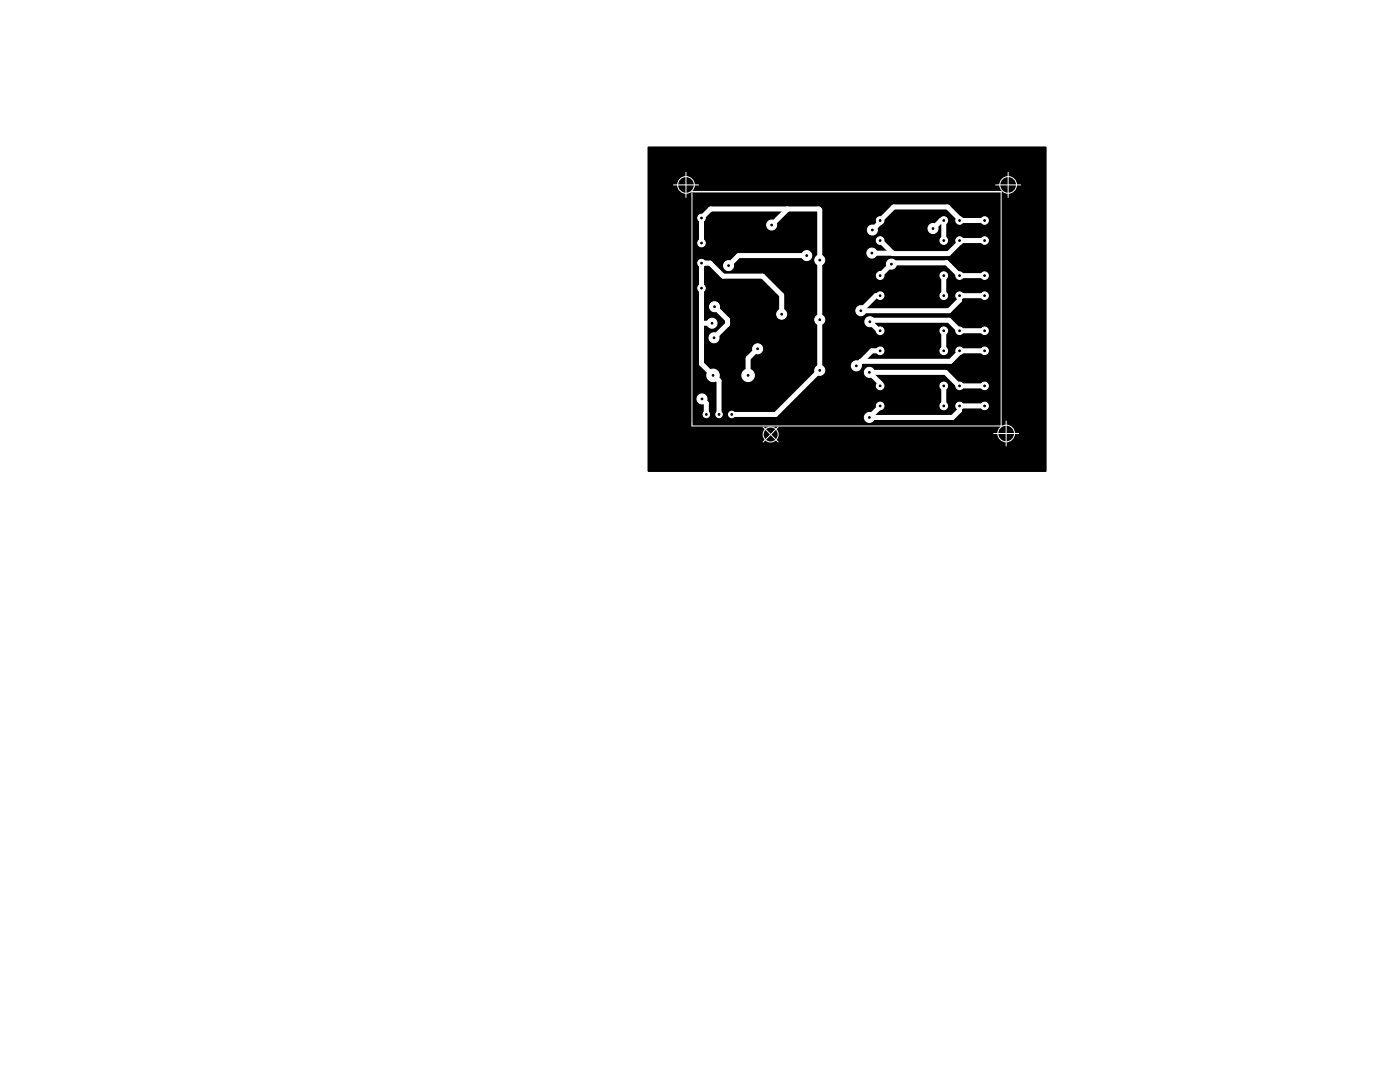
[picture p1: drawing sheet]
<svg xmlns="http://www.w3.org/2000/svg" width="279mm" height="216mm" viewBox="0 0 279 216" stroke-linecap="round" stroke-linejoin="round" font-family="sans-serif">
<path d="M129.4 29.4h79.3v64.6h-79.3z" fill="#000" stroke="#000" stroke-width=".35"/>
<g fill="none" stroke="#fff" stroke-width=".2">
<path d="M134.4 36.9h5M136.9 34.4v5M198.7 36.9h5M199.8 38.2h-61.7v46.8h61.7v-46.7h-61.4M201.2 34.4v5M152.3 85.2l3 3M155.3 85.2l-3 3M198.3 86.5h5M200.8 84v5"/>
<circle cx="136.9" cy="36.9" r="1.67"/>
<circle cx="201.2" cy="36.9" r="1.67"/>
<circle cx="153.8" cy="86.7" r="1.5"/>
<circle cx="200.8" cy="86.5" r="1.67"/>
</g>
<g fill="#fff" stroke="#fff" stroke-width=".2">
<circle cx="141" cy="82.7" r=".65"/>
<circle cx="143.5" cy="82.7" r=".65"/>
<circle cx="146" cy="82.7" r=".65"/>
<circle cx="149.3" cy="74.9" r="1.25"/>
<circle cx="142.3" cy="74.9" r="1.25"/>
<circle cx="188.3" cy="77" r=".76"/>
<circle cx="175.6" cy="77" r=".76"/>
<circle cx="175.6" cy="81" r=".76"/>
<circle cx="188.3" cy="81" r=".76"/>
<circle cx="188.3" cy="55" r=".76"/>
<circle cx="175.6" cy="55" r=".76"/>
<circle cx="175.6" cy="59" r=".76"/>
<circle cx="188.3" cy="59" r=".76"/>
<circle cx="188.3" cy="66" r=".76"/>
<circle cx="175.6" cy="66" r=".76"/>
<circle cx="175.6" cy="70" r=".76"/>
<circle cx="188.3" cy="70" r=".76"/>
<circle cx="188.3" cy="44" r=".76"/>
<circle cx="175.6" cy="44" r=".76"/>
<circle cx="175.6" cy="48" r=".76"/>
<circle cx="188.3" cy="48" r=".76"/>
<circle cx="196.5" cy="59" r=".75"/>
<circle cx="191.5" cy="59" r=".75"/>
<circle cx="191.5" cy="66" r=".75"/>
<circle cx="196.5" cy="66" r=".75"/>
<circle cx="196.5" cy="70" r=".75"/>
<circle cx="191.5" cy="70" r=".75"/>
<circle cx="191.5" cy="55" r=".75"/>
<circle cx="196.5" cy="55" r=".75"/>
<circle cx="196.5" cy="48" r=".75"/>
<circle cx="191.5" cy="48" r=".75"/>
<circle cx="191.5" cy="44" r=".75"/>
<circle cx="196.5" cy="44" r=".75"/>
<circle cx="196.5" cy="81" r=".75"/>
<circle cx="191.5" cy="81" r=".75"/>
<circle cx="191.5" cy="77" r=".75"/>
<circle cx="196.5" cy="77" r=".75"/>
<circle cx="140" cy="43.5" r=".75"/>
<circle cx="140" cy="48.5" r=".75"/>
<circle cx="140" cy="57.5" r=".75"/>
<circle cx="140" cy="52.5" r=".75"/>
<circle cx="156" cy="62.7" r="1"/>
<circle cx="142.1" cy="64.5" r="1"/>
<circle cx="154" cy="44.9" r="1"/>
<circle cx="163.6" cy="51.9" r="1"/>
<circle cx="163.6" cy="63.8" r="1"/>
<circle cx="163.6" cy="73.9" r="1"/>
<circle cx="173.5" cy="74.3" r="1"/>
<circle cx="173.5" cy="83.3" r="1"/>
<circle cx="174.1" cy="45.9" r="1"/>
<circle cx="174" cy="50.5" r="1"/>
<circle cx="161" cy="51" r="1"/>
<circle cx="145.4" cy="53" r="1"/>
<circle cx="177.9" cy="52.7" r="1"/>
<circle cx="170.9" cy="73" r="1"/>
<circle cx="173.6" cy="64.2" r="1"/>
<circle cx="171.8" cy="62" r="1"/>
<circle cx="186.2" cy="45.6" r="1"/>
<circle cx="151.2" cy="69.6" r="1"/>
<circle cx="142.5" cy="67.4" r="1"/>
<circle cx="142.6" cy="61.2" r="1"/>
<circle cx="140.1" cy="79.6" r="1"/>
</g>
<g fill="none" stroke="#fff" stroke-width="1">
<path d="M140 48.5v-5l1.8-1.8h21.6l.2 .2v32l-8.8 8.8h-8.8M157.1 41.7l-3.1 3.2M161 51h-13.6l-2 2M174 50.5h4.2M175.6 54.6v.4M175.6 48l2.7 2.6h11l2.2-2.2v-.4h5M175.6 59h-.8l-3 3h17.6l2.1-2.1v-.9h5M186.2 45.6l1.6-1.6h.5v4M188.3 55v4M188.9 52.4l2.6 2.6M189 52.4h-10.8l-2.6 2.6M191.5 54.9v.1"/>
<path d="M191.5 55h5M196.5 44h-5v-.3l-2.4-2.4h-10.8l-2.7 2.7v.3l-1.5 1.6M140 64.5h2.1M140.1 79.6l.9 .9v2.2M142.6 61.2l2.6 2.6v.9l-2.7 2.7M151.2 69.6l-1.9 1.9v3.4M156 62.7v-3.8l-3.8-3.8h-7.9l-2.6-2.6h-1.7v20.1l3.5 3.4v6.7M175.6 77v-.6l-2.1-2.1h15.2l2.7 2.7h5.1M175.6 70h-1.6l-3.1 3 .9-.9h17.9l1.8-1.8v-.3h5M175.6 66h-.2l-1.8-1.8 .3-.3h15.5l2.1 2.1h5M188.3 66v4M188.3 77v4"/>
<path d="M175.6 81v.1l-2.1 2.2h16.6l1.4-1.4v-.9h5"/>
</g>
<g fill="#000" stroke="#000" stroke-width=".2">
<circle cx="140" cy="43.5" r=".17"/>
<circle cx="140" cy="48.5" r=".17"/>
<circle cx="140" cy="52.5" r=".17"/>
<circle cx="140" cy="57.5" r=".17"/>
<circle cx="145.4" cy="53" r=".18"/>
<circle cx="154" cy="44.9" r=".17"/>
<circle cx="161" cy="51" r=".18"/>
<circle cx="163.6" cy="51.9" r=".17"/>
<circle cx="174" cy="50.5" r=".18"/>
<circle cx="174.1" cy="45.9" r=".17"/>
<circle cx="175.6" cy="48" r=".18"/>
<circle cx="175.6" cy="55" r=".18"/>
<circle cx="175.6" cy="59" r=".18"/>
<circle cx="175.6" cy="44" r=".18"/>
<circle cx="177.9" cy="52.7" r=".17"/>
<circle cx="186.2" cy="45.6" r=".17"/>
<circle cx="188.3" cy="55" r=".18"/>
<circle cx="188.3" cy="48" r=".18"/>
<circle cx="188.3" cy="59" r=".18"/>
<circle cx="188.3" cy="44" r=".18"/>
<circle cx="191.5" cy="55" r=".18"/>
<circle cx="191.5" cy="48" r=".18"/>
<circle cx="191.5" cy="59" r=".18"/>
<circle cx="191.5" cy="44" r=".18"/>
<circle cx="196.5" cy="55" r=".18"/>
<circle cx="196.5" cy="48" r=".18"/>
<circle cx="196.5" cy="59" r=".18"/>
<circle cx="196.5" cy="44" r=".18"/>
<circle cx="140.1" cy="79.6" r=".17"/>
<circle cx="142.1" cy="64.5" r=".17"/>
<circle cx="142.3" cy="74.9" r=".17"/>
<circle cx="142.5" cy="67.4" r=".17"/>
<circle cx="142.6" cy="61.2" r=".17"/>
<circle cx="149.3" cy="74.9" r=".17"/>
<circle cx="151.2" cy="69.6" r=".17"/>
<circle cx="156" cy="62.7" r=".18"/>
<circle cx="163.6" cy="73.9" r=".17"/>
<circle cx="163.6" cy="63.8" r=".17"/>
<circle cx="170.9" cy="73" r=".17"/>
<circle cx="171.8" cy="62" r=".17"/>
<circle cx="173.5" cy="74.3" r=".17"/>
<circle cx="173.6" cy="64.2" r=".17"/>
<circle cx="175.6" cy="66" r=".17"/>
<circle cx="175.6" cy="77" r=".18"/>
<circle cx="175.6" cy="70" r=".18"/>
<circle cx="188.3" cy="66" r=".17"/>
<circle cx="188.3" cy="77" r=".18"/>
<circle cx="188.3" cy="70" r=".18"/>
<circle cx="191.5" cy="66" r=".17"/>
<circle cx="191.5" cy="77" r=".17"/>
<circle cx="191.5" cy="70" r=".17"/>
<circle cx="196.5" cy="66" r=".17"/>
<circle cx="196.5" cy="77" r=".17"/>
<circle cx="196.5" cy="70" r=".17"/>
<circle cx="141" cy="82.7" r=".17"/>
<circle cx="143.5" cy="82.7" r=".17"/>
<circle cx="146" cy="82.7" r=".17"/>
<circle cx="173.5" cy="83.3" r=".17"/>
<circle cx="175.6" cy="81" r=".18"/>
<circle cx="188.3" cy="81" r=".18"/>
<circle cx="191.5" cy="81" r=".17"/>
<circle cx="196.5" cy="81" r=".17"/>
</g>
</svg>
